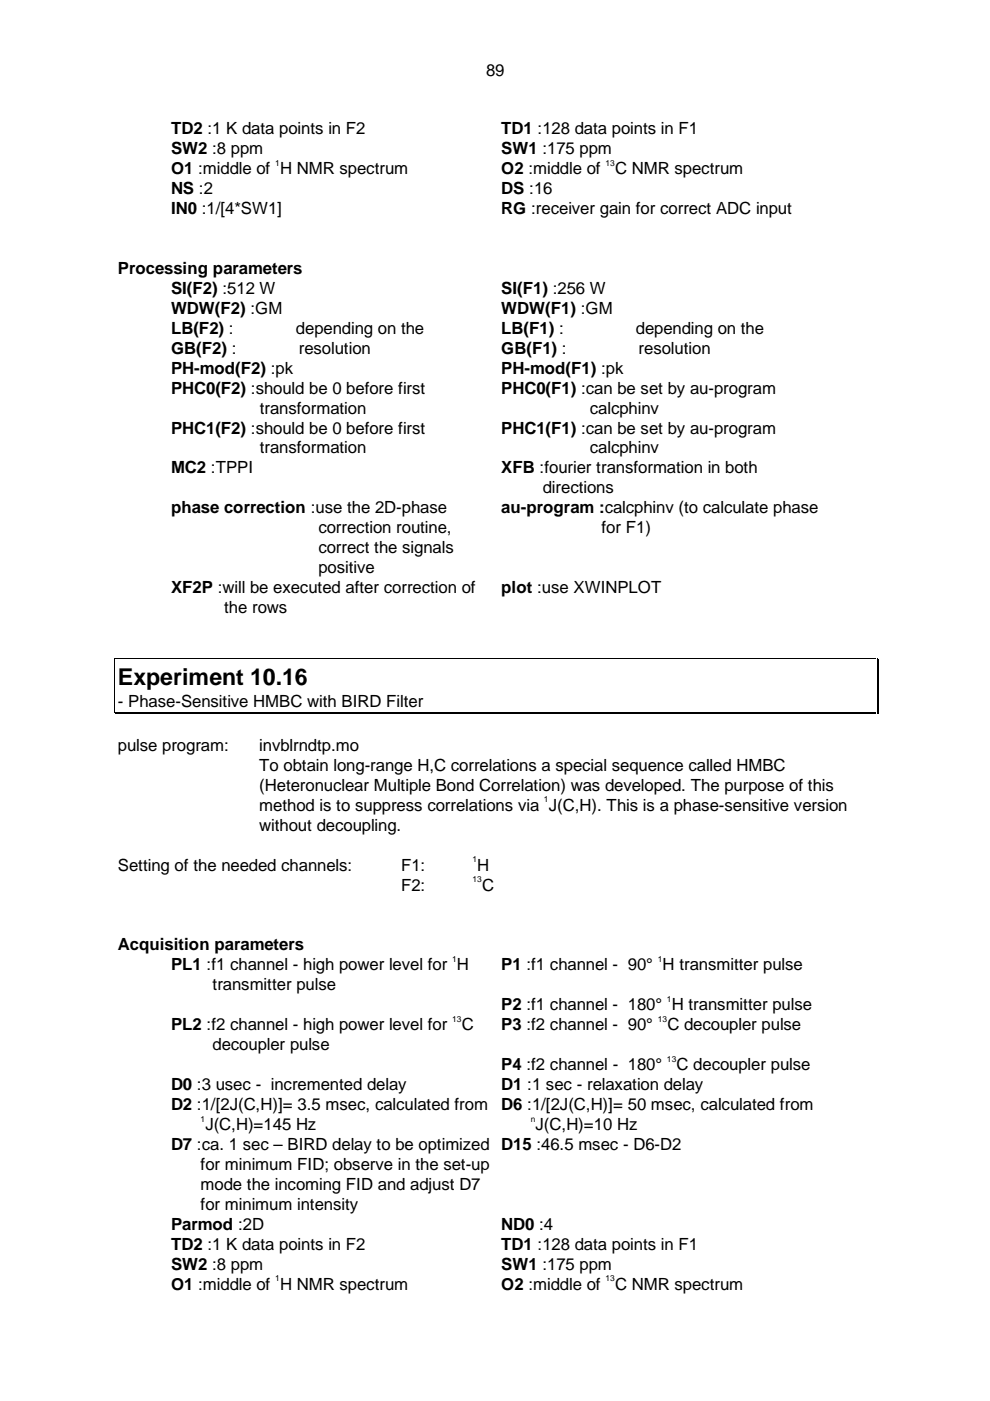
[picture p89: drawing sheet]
<svg xmlns="http://www.w3.org/2000/svg" width="210mm" height="297mm" viewBox="0 0 210 297" stroke-linecap="round" stroke-linejoin="round" font-family="sans-serif">
<defs><g id="words">
<text font-size="4.9" x="25" y="145.3">Experiment 10.16</text>
<g font-size="3.6">
<text x="103.1" y="16.1">89</text>
<text x="36.3" y="28.5">TD2 :1 K data points in F2</text>
<text x="106.3" y="28.5">TD1 :128 data points in F1</text>
<text x="36.3" y="32.7">SW2 :8 ppm</text>
<text x="106.3" y="32.7">SW1 :175 ppm</text>
<text x="36.3" y="37">O1 :middle of H NMR spectrum</text>
<text x="36.3" y="41.2">NS :2</text>
<text x="106.3" y="37">O2 :middle of</text>
<text x="106.3" y="41.2">DS :16</text>
<text x="130.4" y="37">C NMR spectrum</text>
<text x="36.3" y="45.4">IN0 :1/[4*SW1]</text>
<text x="106.3" y="45.4">RG :receiver gain for correct ADC input</text>
<text x="25" y="58">Processing parameters</text>
<text x="36.3" y="62.3">SI(F2) :512 W</text>
<text x="106.3" y="62.3">SI(F1) :256 W</text>
<text x="36.3" y="70.7">LB(F2) :</text>
<text x="36.3" y="66.5">WDW(F2) :GM</text>
<text x="62.8" y="70.7">depending on the</text>
<text x="106.3" y="66.5">WDW(F1) :GM</text>
<text x="106.3" y="70.7">LB(F1) :</text>
<text x="134.8" y="70.7">depending on the</text>
<text x="36.3" y="75">GB(F2) :</text>
<text x="63.4" y="75">resolution</text>
<text x="106.3" y="75">GB(F1) :</text>
<text x="135.4" y="75">resolution</text>
<text x="36.3" y="83.4">PHC0(F2) :should be 0 before first</text>
<text x="36.3" y="79.2">PH-mod(F2) :pk</text>
<text x="106.3" y="83.4">PHC0(F1) :can be set by au-program</text>
<text x="106.3" y="79.2">PH-mod(F1) :pk</text>
<text x="55.1" y="87.7">transformation</text>
<text x="125.1" y="87.7">calcphinv</text>
<text x="36.3" y="91.9">PHC1(F2) :should be 0 before first</text>
<text x="106.3" y="91.9">PHC1(F1) :can be set by au-program</text>
<text x="36.3" y="100.4">MC2 :TPPI</text>
<text x="55.1" y="96.1">transformation</text>
<text x="106.3" y="100.4">XFB :fourier transformation in both</text>
<text x="125.1" y="96.1">calcphinv</text>
<text x="115.1" y="104.6">directions</text>
<text x="36.3" y="108.8">phase correction :use the 2D-phase</text>
<text x="67.5" y="113.1">correction routine,</text>
<text x="106.3" y="108.8">au-program :calcphinv (to calculate phase</text>
<text x="127.5" y="113.1">for F1)</text>
<text x="67.5" y="117.3">correct the signals</text>
<text x="36.3" y="125.8">XF2P :will be executed after correction of</text>
<text x="67.5" y="121.5">positive</text>
<text x="106.3" y="125.8">plot :use XWINPLOT</text>
<text x="47.5" y="130">the rows</text>
<text x="25" y="149.9">- Phase-Sensitive HMBC with BIRD Filter</text>
<text x="25" y="159.2">pulse program:</text>
<text x="55" y="159.2">invblrndtp.mo</text>
<text x="55" y="163.5">To obtain long-range H,C correlations a special sequence called HMBC</text>
<text x="55" y="167.7">(Heteronuclear Multiple Bond Correlation) was developed. The purpose of this</text>
<text x="55" y="171.9">method is to suppress correlations via J(C,H). This is a phase-sensitive version</text>
<text x="55" y="176.2">without decoupling.</text>
<text x="25" y="184.6">Setting of the needed channels:</text>
<text x="85" y="184.6">F1:</text>
<text x="101.2" y="184.6">H</text>
<text x="85" y="188.9">F2:</text>
<text x="102.2" y="188.9">C</text>
<text x="25" y="201.5">Acquisition parameters</text>
<text x="36.3" y="205.7">PL1 :f1 channel - high power level for H</text>
<text x="45.1" y="209.9">transmitter pulse</text>
<text x="106.3" y="205.7">P1 :f1 channel - 90° H transmitter pulse</text>
<text x="106.3" y="214.2">P2 :f1 channel - 180° H transmitter pulse</text>
<text x="36.3" y="218.4">PL2 :f2 channel - high power level for</text>
<text x="97.9" y="218.4">C</text>
<text x="106.3" y="218.4">P3 :f2 channel - 90°</text>
<text x="141.5" y="218.4">C decoupler pulse</text>
<text x="45.1" y="222.6">decoupler pulse</text>
<text x="106.3" y="226.9">P4 :f2 channel - 180°</text>
<text x="143.4" y="226.9">C decoupler pulse</text>
<text x="36.3" y="231.1">D0 :3 usec - incremented delay</text>
<text x="106.3" y="231.1">D1 :1 sec - relaxation delay</text>
<text x="36.3" y="235.3">D2 :1/[2J(C,H)]= 3.5 msec, calculated from</text>
<text x="43.5" y="239.6">J(C,H)=145 Hz</text>
<text x="106.3" y="235.3">D6 :1/[2J(C,H)]= 50 msec, calculated from</text>
<text x="113.6" y="239.6">J(C,H)=10 Hz</text>
<text x="36.3" y="243.8">D7 :ca. 1 sec – BIRD delay to be optimized D15 :46.5 msec - D6-D2</text>
<text x="42.5" y="248">for minimum FID; observe in the set-up</text>
<text x="42.5" y="252.3">mode the incoming FID and adjust D7</text>
<text x="42.5" y="256.5">for minimum intensity</text>
<text x="36.3" y="260.7">Parmod :2D</text>
<text x="106.3" y="260.7">ND0 :4</text>
<text x="36.3" y="269.2">SW2 :8 ppm</text>
<text x="36.3" y="265">TD2 :1 K data points in F2</text>
<text x="106.3" y="265">TD1 :128 data points in F1</text>
<text x="106.3" y="269.2">SW1 :175 ppm</text>
<text x="36.3" y="273.4">O1 :middle of H NMR spectrum</text>
<text x="106.3" y="273.4">O2 :middle of</text>
<text x="130.4" y="273.4">C NMR spectrum</text>
</g>
<g font-size="1.8">
<text x="58.4" y="35.2">1</text>
<text x="128.4" y="35.2">13</text>
<text x="115.3" y="170.1">1</text>
<text x="100.2" y="182.8">1</text>
<text x="100.2" y="187.1">13</text>
<text x="95.9" y="203.9">1</text>
<text x="139.5" y="203.9">1</text>
<text x="141.4" y="212.4">1</text>
<text x="95.9" y="216.6">13</text>
<text x="139.5" y="216.6">13</text>
<text x="141.4" y="225.1">13</text>
<text x="42.5" y="237.8">1</text>
<text x="112.5" y="237.8">n</text>
<text x="58.4" y="271.7">1</text>
<text x="128.4" y="271.7">13</text>
</g>
</g></defs>
<path d="M24.2 139.5h.2v.2h-.2zM185.9 139.5h.1v.2h-.1zM24.2 151h.2v.2h-.2zM185.9 151.3h.4v.1h-.4zM185.9 151h.1v.2h-.1zM186.1 151h.2v.4h-.2z" fill="#000"/>
<path d="M24.3 139.7v6.7M24.5 139.6h161.3M185.9 139.7v6.7M186.2 139.7v6.7M24.3 146.4v4.5M24.5 151.1h161.3M24.5 151.3h161.3M185.9 146.4v4.5M186.2 146.4v4.5" fill="none" stroke="#000" stroke-width=".21"/>
<use href="#words"/>
</svg>
